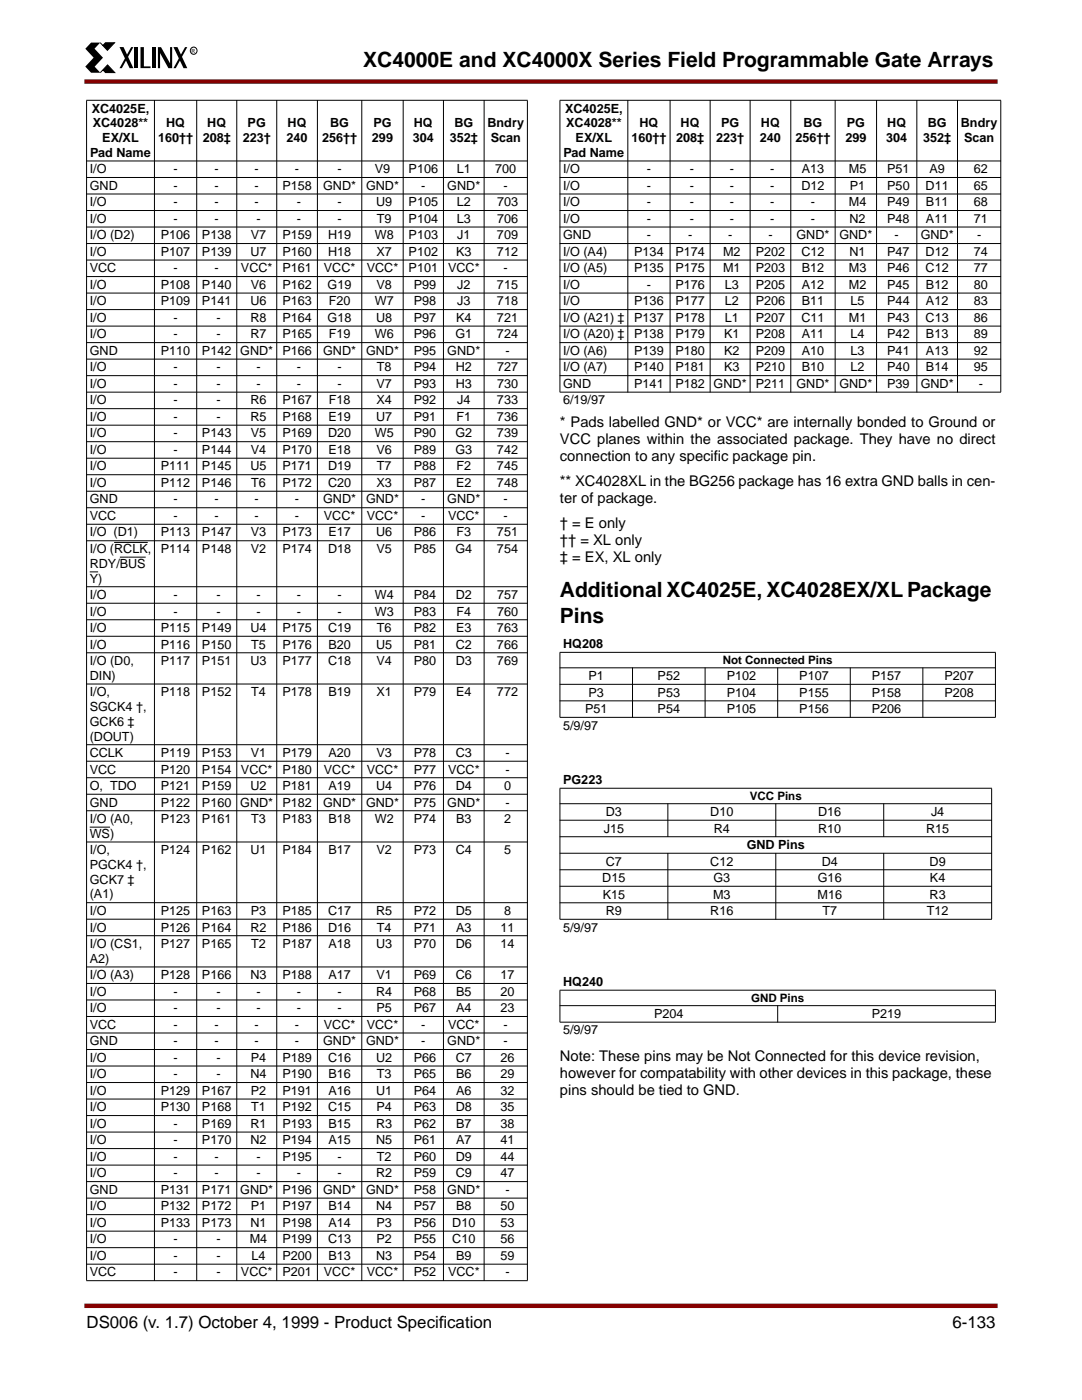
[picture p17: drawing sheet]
<svg xmlns="http://www.w3.org/2000/svg" width="216mm" height="279mm" viewBox="0 0 216 279" stroke-linecap="round" stroke-linejoin="round" font-family="sans-serif">
<defs><g id="words">
<g font-size="4.2">
<text x="72.5" y="13.3">XC4000E and XC4000X Series Field Programmable Gate Arrays</text>
<text x="111.7" y="119.2">Additional XC4025E, XC4028EX/XL Package</text>
<text x="111.7" y="124.2">Pins</text>
</g>
<g font-size="3.4">
<text x="17.3" y="265.1">DS006 (v. 1.7) October 4, 1999 - Product Specif</text>
<text x="87.6" y="265.1">ication</text>
<text x="190" y="265.1">6-133</text>
</g>
<g font-size="2.9">
<text x="111.7" y="85.2">* Pads labelled GND* or VCC* are internally bonded to Ground or</text>
<text x="111.7" y="88.6">VCC planes within the associated package. They have no direct</text>
<text x="111.7" y="91.9">connection to any specific package pin.</text>
<text x="111.7" y="97">** XC4028XL in the BG256 package has 16 extra GND balls in cen-</text>
<text x="111.7" y="100.3">ter of package.</text>
<text x="111.7" y="105.3">† = E only</text>
<text x="111.7" y="108.7">†† = XL only</text>
<text x="111.7" y="112.1">‡ = EX, XL only</text>
<text x="111.7" y="211.8">Note: These pins may be Not Connected for this device revision,</text>
<text x="111.7" y="215.1">however for compatability with other devices in this package, these</text>
<text x="111.7" y="218.5">pins should be tied to GND.</text>
</g>
<g font-size="2.5">
<text x="18.3" y="22.5">XC4025E,</text>
<text x="112.8" y="22.5">XC4025E,</text>
<text x="18.5" y="25.4">XC4028**</text>
<text x="20.4" y="28.3">EX/XL</text>
<text x="31.5" y="28.3">160††</text>
<text x="33.1" y="25.4">HQ</text>
<text x="40.4" y="28.3">208‡</text>
<text x="41.4" y="25.4">HQ</text>
<text x="48.4" y="28.3">223†</text>
<text x="49.4" y="25.4">PG</text>
<text x="57.2" y="28.3">240</text>
<text x="57.4" y="25.4">HQ</text>
<text x="64.3" y="28.3">256††</text>
<text x="65.9" y="25.4">BG</text>
<text x="74.2" y="28.3">299</text>
<text x="74.5" y="25.4">PG</text>
<text x="82.4" y="28.3">304</text>
<text x="82.6" y="25.4">HQ</text>
<text x="89.7" y="28.3">352‡</text>
<text x="90.7" y="25.4">BG</text>
<text x="97.3" y="25.4">Bndry</text>
<text x="97.9" y="28.3">Scan</text>
<text x="113" y="25.4">XC4028**</text>
<text x="114.9" y="28.3">EX/XL</text>
<text x="126" y="28.4">160††</text>
<text x="127.6" y="25.4">HQ</text>
<text x="134.9" y="28.4">208‡</text>
<text x="135.8" y="25.4">HQ</text>
<text x="142.9" y="28.4">223†</text>
<text x="143.9" y="25.4">PG</text>
<text x="151.6" y="28.4">240</text>
<text x="151.8" y="25.4">HQ</text>
<text x="158.7" y="28.4">256††</text>
<text x="160.3" y="25.4">BG</text>
<text x="168.7" y="28.4">299</text>
<text x="169" y="25.4">PG</text>
<text x="176.8" y="28.4">304</text>
<text x="177" y="25.4">HQ</text>
<text x="184.2" y="28.4">352‡</text>
<text x="185.1" y="25.4">BG</text>
<text x="191.7" y="25.4">Bndry</text>
<text x="192.4" y="28.4">Scan</text>
<text x="17.9" y="34.6">I/O</text>
<text x="18" y="31.3">Pad Name</text>
<text x="34.6" y="34.6">-</text>
<text x="42.8" y="34.6">-</text>
<text x="50.8" y="34.6">-</text>
<text x="58.9" y="34.6">-</text>
<text x="67.3" y="34.6">-</text>
<text x="74.8" y="34.6">V9</text>
<text x="81.5" y="34.6">P106</text>
<text x="91.1" y="34.6">L1</text>
<text x="98.8" y="34.6">700</text>
<text x="112.4" y="34.6">I/O</text>
<text x="112.5" y="31.3">Pad Name</text>
<text x="129.1" y="34.6">-</text>
<text x="137.6" y="34.6">-</text>
<text x="145.6" y="34.6">-</text>
<text x="153.7" y="34.6">-</text>
<text x="160" y="34.6">A13</text>
<text x="169.4" y="34.6">M5</text>
<text x="177" y="34.6">P51</text>
<text x="185.5" y="34.6">A9</text>
<text x="194.3" y="34.6">62</text>
<text x="17.9" y="37.9">GND</text>
<text x="17.9" y="41.2">I/O</text>
<text x="34.6" y="37.9">-</text>
<text x="34.6" y="41.2">-</text>
<text x="42.8" y="37.9">-</text>
<text x="42.8" y="41.2">-</text>
<text x="50.8" y="37.9">-</text>
<text x="50.8" y="41.2">-</text>
<text x="56.3" y="37.9">P158</text>
<text x="59.2" y="41.2">-</text>
<text x="64.5" y="37.9">GND*</text>
<text x="67.3" y="41.2">-</text>
<text x="73" y="37.9">GND*</text>
<text x="75.1" y="41.2">U9</text>
<text x="81.5" y="41.2">P105</text>
<text x="84" y="37.9">-</text>
<text x="89.3" y="37.9">GND*</text>
<text x="91.1" y="41.2">L2</text>
<text x="99.2" y="41.2">703</text>
<text x="100.5" y="37.9">-</text>
<text x="112.4" y="37.9">I/O</text>
<text x="112.4" y="41.2">I/O</text>
<text x="129.1" y="37.9">-</text>
<text x="129.1" y="41.2">-</text>
<text x="137.6" y="37.9">-</text>
<text x="137.6" y="41.2">-</text>
<text x="145.6" y="37.9">-</text>
<text x="145.6" y="41.2">-</text>
<text x="153.7" y="37.9">-</text>
<text x="153.7" y="41.2">-</text>
<text x="159.9" y="37.9">D12</text>
<text x="161.8" y="41.2">-</text>
<text x="169.4" y="41.2">M4</text>
<text x="169.6" y="37.9">P1</text>
<text x="177" y="41.2">P49</text>
<text x="177" y="37.9">P50</text>
<text x="184.7" y="37.9">D11</text>
<text x="184.8" y="41.2">B11</text>
<text x="194.3" y="41.2">68</text>
<text x="194.3" y="37.9">65</text>
<text x="17.9" y="44.5">I/O</text>
<text x="17.9" y="47.8">I/O (D2)</text>
<text x="32.1" y="47.8">P106</text>
<text x="34.6" y="44.5">-</text>
<text x="40.3" y="47.8">P138</text>
<text x="42.8" y="44.5">-</text>
<text x="50" y="47.8">V7</text>
<text x="51.2" y="44.5">-</text>
<text x="56.3" y="47.8">P159</text>
<text x="59.2" y="44.5">-</text>
<text x="65.5" y="47.8">H19</text>
<text x="67.3" y="44.5">-</text>
<text x="74.8" y="47.8">W8</text>
<text x="75.2" y="44.5">T9</text>
<text x="81.5" y="47.8">P103</text>
<text x="81.5" y="44.5">P104</text>
<text x="91.1" y="44.5">L3</text>
<text x="91.2" y="47.8">J1</text>
<text x="99.2" y="47.8">709</text>
<text x="99.2" y="44.5">706</text>
<text x="112.4" y="44.5">I/O</text>
<text x="112.4" y="47.8">GND</text>
<text x="129.1" y="44.5">-</text>
<text x="129.1" y="47.8">-</text>
<text x="137.3" y="47.8">-</text>
<text x="137.6" y="44.5">-</text>
<text x="145.3" y="47.8">-</text>
<text x="145.6" y="44.5">-</text>
<text x="153.3" y="47.8">-</text>
<text x="153.7" y="44.5">-</text>
<text x="158.9" y="47.8">GND*</text>
<text x="161.8" y="44.5">-</text>
<text x="167.5" y="47.8">GND*</text>
<text x="169.5" y="44.5">N2</text>
<text x="177" y="44.5">P48</text>
<text x="178.5" y="47.8">-</text>
<text x="183.7" y="47.8">GND*</text>
<text x="184.8" y="44.5">A11</text>
<text x="194.3" y="44.5">71</text>
<text x="195" y="47.8">-</text>
<text x="17.9" y="51.1">I/O</text>
<text x="32.1" y="51.1">P107</text>
<text x="40.3" y="51.1">P139</text>
<text x="50" y="51.1">U7</text>
<text x="56.3" y="51.1">P160</text>
<text x="65.5" y="51.1">H18</text>
<text x="75.1" y="51.1">X7</text>
<text x="81.5" y="51.1">P102</text>
<text x="91" y="51.1">K3</text>
<text x="99.2" y="51.1">712</text>
<text x="112.4" y="51.1">I/O (A4)</text>
<text x="126.6" y="51.1">P134</text>
<text x="134.8" y="51.1">P174</text>
<text x="144.3" y="51.1">M2</text>
<text x="150.8" y="51.1">P202</text>
<text x="159.9" y="51.1">C12</text>
<text x="169.5" y="51.1">N1</text>
<text x="177" y="51.1">P47</text>
<text x="184.7" y="51.1">D12</text>
<text x="194.3" y="51.1">74</text>
<text x="17.9" y="54.3">VCC</text>
<text x="17.9" y="57.6">I/O</text>
<text x="32.1" y="57.6">P108</text>
<text x="34.6" y="54.3">-</text>
<text x="40.3" y="57.6">P140</text>
<text x="42.8" y="54.3">-</text>
<text x="48.1" y="54.3">VCC*</text>
<text x="50" y="57.6">V6</text>
<text x="56.3" y="57.6">P162</text>
<text x="56.3" y="54.3">P161</text>
<text x="64.6" y="54.3">VCC*</text>
<text x="65.4" y="57.6">G19</text>
<text x="73.2" y="54.3">VCC*</text>
<text x="75.1" y="57.6">V8</text>
<text x="81.5" y="54.3">P101</text>
<text x="82.6" y="57.6">P99</text>
<text x="89.4" y="54.3">VCC*</text>
<text x="91.2" y="57.6">J2</text>
<text x="99.2" y="57.6">715</text>
<text x="100.5" y="54.3">-</text>
<text x="112.4" y="54.3">I/O (A5)</text>
<text x="112.4" y="57.6">I/O</text>
<text x="126.6" y="54.3">P135</text>
<text x="129.1" y="57.6">-</text>
<text x="134.8" y="54.3">P175</text>
<text x="134.8" y="57.6">P176</text>
<text x="144.3" y="54.3">M1</text>
<text x="144.6" y="57.6">L3</text>
<text x="150.8" y="54.3">P203</text>
<text x="150.8" y="57.6">P205</text>
<text x="160" y="54.3">B12</text>
<text x="160" y="57.6">A12</text>
<text x="169.4" y="54.3">M3</text>
<text x="169.4" y="57.6">M2</text>
<text x="177" y="54.3">P46</text>
<text x="177" y="57.6">P45</text>
<text x="184.7" y="54.3">C12</text>
<text x="184.8" y="57.6">B12</text>
<text x="194.3" y="54.3">77</text>
<text x="194.3" y="57.6">80</text>
<text x="17.9" y="60.9">I/O</text>
<text x="17.9" y="64.2">I/O</text>
<text x="32.1" y="60.9">P109</text>
<text x="34.6" y="64.2">-</text>
<text x="40.3" y="60.9">P141</text>
<text x="43.2" y="64.2">-</text>
<text x="50" y="60.9">U6</text>
<text x="50" y="64.2">R8</text>
<text x="56.3" y="60.9">P163</text>
<text x="56.3" y="64.2">P164</text>
<text x="65.4" y="64.2">G18</text>
<text x="65.6" y="60.9">F20</text>
<text x="74.8" y="60.9">W7</text>
<text x="75.1" y="64.2">U8</text>
<text x="82.6" y="60.9">P98</text>
<text x="82.6" y="64.2">P97</text>
<text x="91" y="64.2">K4</text>
<text x="91.2" y="60.9">J3</text>
<text x="99.2" y="64.2">721</text>
<text x="99.2" y="60.9">718</text>
<text x="112.4" y="60.9">I/O</text>
<text x="112.4" y="64.2">I/O (A21) ‡</text>
<text x="126.6" y="60.9">P136</text>
<text x="126.6" y="64.2">P137</text>
<text x="134.8" y="60.9">P177</text>
<text x="134.8" y="64.2">P178</text>
<text x="144.6" y="60.9">L2</text>
<text x="144.6" y="64.2">L1</text>
<text x="150.8" y="60.9">P206</text>
<text x="150.8" y="64.2">P207</text>
<text x="159.9" y="64.2">C11</text>
<text x="160" y="60.9">B11</text>
<text x="169.4" y="64.2">M1</text>
<text x="169.7" y="60.9">L5</text>
<text x="177" y="64.2">P43</text>
<text x="177" y="60.9">P44</text>
<text x="184.7" y="64.2">C13</text>
<text x="184.8" y="60.9">A12</text>
<text x="194.3" y="64.2">86</text>
<text x="194.3" y="60.9">83</text>
<text x="17.9" y="67.5">I/O</text>
<text x="17.9" y="70.8">GND</text>
<text x="32.1" y="70.8">P110</text>
<text x="34.6" y="67.5">-</text>
<text x="40.3" y="70.8">P142 GND*</text>
<text x="43.2" y="67.5">-</text>
<text x="50" y="67.5">R7</text>
<text x="56.3" y="67.5">P165</text>
<text x="56.3" y="70.8">P166</text>
<text x="64.5" y="70.8">GND*</text>
<text x="65.6" y="67.5">F19</text>
<text x="73" y="70.8">GND*</text>
<text x="74.8" y="67.5">W6</text>
<text x="82.6" y="67.5">P96</text>
<text x="82.6" y="70.8">P95</text>
<text x="89.3" y="70.8">GND*</text>
<text x="90.9" y="67.5">G1</text>
<text x="99.2" y="67.5">724</text>
<text x="100.9" y="70.8">-</text>
<text x="112.4" y="67.5">I/O (A20) ‡</text>
<text x="112.4" y="70.8">I/O (A6)</text>
<text x="126.6" y="67.5">P138</text>
<text x="126.6" y="70.8">P139</text>
<text x="134.8" y="67.5">P179</text>
<text x="134.8" y="70.8">P180</text>
<text x="144.5" y="67.5">K1</text>
<text x="144.5" y="70.8">K2</text>
<text x="150.8" y="67.5">P208</text>
<text x="150.8" y="70.8">P209</text>
<text x="160" y="67.5">A11</text>
<text x="160" y="70.8">A10</text>
<text x="169.7" y="67.5">L4</text>
<text x="169.7" y="70.8">L3</text>
<text x="177" y="67.5">P42</text>
<text x="177" y="70.8">P41</text>
<text x="184.8" y="67.5">B13</text>
<text x="184.8" y="70.8">A13</text>
<text x="194.3" y="67.5">89</text>
<text x="194.3" y="70.8">92</text>
<text x="17.9" y="74.1">I/O</text>
<text x="17.9" y="77.4">I/O</text>
<text x="34.6" y="74.1">-</text>
<text x="34.6" y="77.4">-</text>
<text x="43.2" y="74.1">-</text>
<text x="43.2" y="77.4">-</text>
<text x="51.2" y="74.1">-</text>
<text x="51.2" y="77.4">-</text>
<text x="59.2" y="74.1">-</text>
<text x="59.2" y="77.4">-</text>
<text x="67.3" y="74.1">-</text>
<text x="67.3" y="77.4">-</text>
<text x="75.1" y="77.4">V7</text>
<text x="75.2" y="74.1">T8</text>
<text x="82.6" y="77.4">P93</text>
<text x="82.6" y="74.1">P94</text>
<text x="90.9" y="77.4">H3</text>
<text x="90.9" y="74.1">H2</text>
<text x="99.2" y="77.4">730</text>
<text x="99.2" y="74.1">727</text>
<text x="112.4" y="74.1">I/O (A7)</text>
<text x="112.4" y="77.4">GND</text>
<text x="126.6" y="74.1">P140</text>
<text x="126.6" y="77.4">P141</text>
<text x="134.8" y="74.1">P181</text>
<text x="134.8" y="77.4">P182 GND*</text>
<text x="144.5" y="74.1">K3</text>
<text x="150.8" y="74.1">P210</text>
<text x="150.8" y="77.4">P211</text>
<text x="158.9" y="77.4">GND*</text>
<text x="160" y="74.1">B10</text>
<text x="167.5" y="77.4">GND*</text>
<text x="169.7" y="74.1">L2</text>
<text x="177" y="77.4">P39</text>
<text x="177" y="74.1">P40</text>
<text x="183.7" y="77.4">GND*</text>
<text x="184.8" y="74.1">B14</text>
<text x="194.3" y="74.1">95</text>
<text x="195.3" y="77.4">-</text>
<text x="17.9" y="80.7">I/O</text>
<text x="34.6" y="80.7">-</text>
<text x="43.2" y="80.7">-</text>
<text x="50" y="80.7">R6</text>
<text x="56.3" y="80.7">P167</text>
<text x="65.6" y="80.7">F18</text>
<text x="75.1" y="80.7">X4</text>
<text x="82.6" y="80.7">P92</text>
<text x="91.2" y="80.7">J4</text>
<text x="99.2" y="80.7">733</text>
<text x="112.4" y="80.7">6/19/97</text>
<text x="17.9" y="84">I/O</text>
<text x="17.9" y="87.3">I/O</text>
<text x="34.6" y="84">-</text>
<text x="34.6" y="87.3">-</text>
<text x="40.3" y="87.3">P143</text>
<text x="43.2" y="84">-</text>
<text x="50" y="84">R5</text>
<text x="50" y="87.3">V5</text>
<text x="56.3" y="87.3">P169</text>
<text x="56.3" y="84">P168</text>
<text x="65.5" y="87.3">D20</text>
<text x="65.5" y="84">E19</text>
<text x="74.8" y="87.3">W5</text>
<text x="75.1" y="84">U7</text>
<text x="82.6" y="87.3">P90</text>
<text x="82.6" y="84">P91</text>
<text x="90.9" y="87.3">G2</text>
<text x="91.1" y="84">F1</text>
<text x="99.2" y="87.3">739</text>
<text x="99.2" y="84">736</text>
<text x="17.9" y="90.6">I/O</text>
<text x="17.9" y="93.9">I/O</text>
<text x="32.1" y="93.9">P111</text>
<text x="34.6" y="90.6">-</text>
<text x="40.3" y="90.6">P144</text>
<text x="40.3" y="93.9">P145</text>
<text x="50" y="93.9">U5</text>
<text x="50" y="90.6">V4</text>
<text x="56.3" y="90.6">P170</text>
<text x="56.3" y="93.9">P171</text>
<text x="65.5" y="93.9">D19</text>
<text x="65.5" y="90.6">E18</text>
<text x="75.1" y="90.6">V6</text>
<text x="75.2" y="93.9">T7</text>
<text x="82.6" y="93.9">P88</text>
<text x="82.6" y="90.6">P89</text>
<text x="90.9" y="90.6">G3</text>
<text x="91.1" y="93.9">F2</text>
<text x="99.2" y="90.6">742</text>
<text x="99.2" y="93.9">745</text>
<text x="17.9" y="97.2">I/O</text>
<text x="17.9" y="100.5">GND</text>
<text x="32.1" y="97.2">P112</text>
<text x="34.6" y="100.5">-</text>
<text x="40.3" y="97.2">P146</text>
<text x="42.8" y="100.5">-</text>
<text x="50.1" y="97.2">T6</text>
<text x="50.8" y="100.5">-</text>
<text x="56.3" y="97.2">P172</text>
<text x="58.9" y="100.5">-</text>
<text x="64.5" y="100.5">GND*</text>
<text x="65.5" y="97.2">C20</text>
<text x="73" y="100.5">GND*</text>
<text x="75.1" y="97.2">X3</text>
<text x="82.6" y="97.2">P87</text>
<text x="84" y="100.5">-</text>
<text x="89.3" y="100.5">GND*</text>
<text x="91" y="97.2">E2</text>
<text x="99.2" y="97.2">748</text>
<text x="100.5" y="100.5">-</text>
<text x="17.9" y="103.8">VCC</text>
<text x="17.9" y="107.1">I/O (D1)</text>
<text x="32.1" y="107.1">P113</text>
<text x="34.6" y="103.8">-</text>
<text x="40.3" y="107.1">P147</text>
<text x="42.8" y="103.8">-</text>
<text x="50" y="107.1">V3</text>
<text x="50.8" y="103.8">-</text>
<text x="56.3" y="107.1">P173</text>
<text x="58.9" y="103.8">-</text>
<text x="64.6" y="103.8">VCC*</text>
<text x="65.5" y="107.1">E17</text>
<text x="73.2" y="103.8">VCC*</text>
<text x="75.1" y="107.1">U6</text>
<text x="82.6" y="107.1">P86</text>
<text x="84" y="103.8">-</text>
<text x="89.4" y="103.8">VCC*</text>
<text x="91.1" y="107.1">F3</text>
<text x="99.2" y="107.1">751</text>
<text x="100.5" y="103.8">-</text>
<text x="17.9" y="113.3">RDY/BUS</text>
<text x="17.9" y="110.4">I/O (RCLK,</text>
<text x="32.1" y="110.4">P114</text>
<text x="40.3" y="110.4">P148</text>
<text x="50" y="110.4">V2</text>
<text x="56.3" y="110.4">P174</text>
<text x="65.5" y="110.4">D18</text>
<text x="75.1" y="110.4">V5</text>
<text x="82.6" y="110.4">P85</text>
<text x="90.9" y="110.4">G4</text>
<text x="99.2" y="110.4">754</text>
<text x="17.9" y="116.3">Y)</text>
<text x="17.9" y="119.6">I/O</text>
<text x="34.6" y="119.6">-</text>
<text x="43.2" y="119.6">-</text>
<text x="51.2" y="119.6">-</text>
<text x="59.2" y="119.6">-</text>
<text x="67.3" y="119.6">-</text>
<text x="74.8" y="119.6">W4</text>
<text x="82.6" y="119.6">P84</text>
<text x="90.9" y="119.6">D2</text>
<text x="99.2" y="119.6">757</text>
<text x="17.9" y="122.8">I/O</text>
<text x="34.6" y="122.8">-</text>
<text x="43.2" y="122.8">-</text>
<text x="51.2" y="122.8">-</text>
<text x="59.2" y="122.8">-</text>
<text x="67.3" y="122.8">-</text>
<text x="74.8" y="122.8">W3</text>
<text x="82.6" y="122.8">P83</text>
<text x="91.1" y="122.8">F4</text>
<text x="99.2" y="122.8">760</text>
<text x="17.9" y="126.1">I/O</text>
<text x="17.9" y="129.4">I/O</text>
<text x="32.1" y="126.1">P115</text>
<text x="32.1" y="129.4">P116</text>
<text x="40.3" y="126.1">P149</text>
<text x="40.3" y="129.4">P150</text>
<text x="50" y="126.1">U4</text>
<text x="50.1" y="129.4">T5</text>
<text x="56.3" y="126.1">P175</text>
<text x="56.3" y="129.4">P176</text>
<text x="65.5" y="126.1">C19</text>
<text x="65.5" y="129.4">B20</text>
<text x="75.1" y="129.4">U5</text>
<text x="75.2" y="126.1">T6</text>
<text x="82.6" y="126.1">P82</text>
<text x="82.6" y="129.4">P81</text>
<text x="90.9" y="129.4">C2</text>
<text x="91" y="126.1">E3</text>
<text x="99.2" y="126.1">763</text>
<text x="99.2" y="129.4">766</text>
<text x="112.4" y="129.3">HQ208</text>
<text x="17.9" y="132.7">I/O (D0,</text>
<text x="17.9" y="135.7">DIN)</text>
<text x="32.1" y="132.7">P117</text>
<text x="40.3" y="132.7">P151</text>
<text x="50" y="132.7">U3</text>
<text x="56.3" y="132.7">P177</text>
<text x="65.5" y="132.7">C18</text>
<text x="75.1" y="132.7">V4</text>
<text x="82.6" y="132.7">P80</text>
<text x="90.9" y="132.7">D3</text>
<text x="99.2" y="132.7">769</text>
<text x="117.4" y="135.7">P1</text>
<text x="131.2" y="135.7">P52</text>
<text x="145" y="135.7">P102</text>
<text x="159.5" y="135.7">P107</text>
<text x="174" y="135.7">P157</text>
<text x="188.4" y="135.7">P207</text>
<text x="17.9" y="139">I/O,</text>
<text x="17.9" y="141.9">SGCK4 †,</text>
<text x="32.1" y="139">P118</text>
<text x="40.3" y="139">P152</text>
<text x="50.1" y="139">T4</text>
<text x="56.3" y="139">P178</text>
<text x="65.5" y="139">B19</text>
<text x="75.1" y="139">X1</text>
<text x="82.6" y="139">P79</text>
<text x="91" y="139">E4</text>
<text x="99.2" y="139">772</text>
<text x="116.7" y="142.3">P51</text>
<text x="117.4" y="139">P3</text>
<text x="131.2" y="139">P53</text>
<text x="131.2" y="142.3">P54</text>
<text x="145" y="139">P104</text>
<text x="145" y="142.3">P105</text>
<text x="159.5" y="142.3">P156</text>
<text x="159.5" y="139">P155</text>
<text x="174" y="142.3">P206</text>
<text x="174" y="139">P158</text>
<text x="188.4" y="139">P208</text>
<text x="17.9" y="144.8">GCK6 ‡</text>
<text x="17.9" y="147.8">(DOUT)</text>
<text x="112.4" y="145.6">5/9/97</text>
<text x="17.9" y="151.1">CCLK</text>
<text x="17.9" y="154.4">VCC</text>
<text x="32.1" y="151.1">P119</text>
<text x="32.1" y="154.4">P120</text>
<text x="40.3" y="151.1">P153</text>
<text x="40.3" y="154.4">P154</text>
<text x="48.1" y="154.4">VCC*</text>
<text x="50" y="151.1">V1</text>
<text x="56.3" y="151.1">P179</text>
<text x="56.3" y="154.4">P180</text>
<text x="64.6" y="154.4">VCC*</text>
<text x="65.5" y="151.1">A20</text>
<text x="73.2" y="154.4">VCC*</text>
<text x="75.1" y="151.1">V3</text>
<text x="82.6" y="154.4">P77</text>
<text x="82.6" y="151.1">P78</text>
<text x="89.4" y="154.4">VCC*</text>
<text x="90.9" y="151.1">C3</text>
<text x="100.9" y="154.4">-</text>
<text x="100.9" y="151.1">-</text>
<text x="17.9" y="157.7">O, TDO</text>
<text x="17.9" y="161">GND</text>
<text x="32.1" y="157.7">P121</text>
<text x="32.1" y="161">P122</text>
<text x="40.3" y="157.7">P159</text>
<text x="40.3" y="161">P160 GND*</text>
<text x="50" y="157.7">U2</text>
<text x="56.3" y="157.7">P181</text>
<text x="56.3" y="161">P182</text>
<text x="64.5" y="161">GND*</text>
<text x="65.5" y="157.7">A19</text>
<text x="73" y="161">GND*</text>
<text x="75.1" y="157.7">U4</text>
<text x="82.6" y="157.7">P76</text>
<text x="82.6" y="161">P75</text>
<text x="89.3" y="161">GND*</text>
<text x="90.9" y="157.7">D4</text>
<text x="100.6" y="157.7">0</text>
<text x="100.9" y="161">-</text>
<text x="112.4" y="156.5">PG223</text>
<text x="17.9" y="164.3">I/O (A0,</text>
<text x="17.9" y="167.2">WS)</text>
<text x="32.1" y="164.3">P123</text>
<text x="40.3" y="164.3">P161</text>
<text x="50.1" y="164.3">T3</text>
<text x="56.3" y="164.3">P183</text>
<text x="65.5" y="164.3">B18</text>
<text x="74.8" y="164.3">W2</text>
<text x="82.6" y="164.3">P74</text>
<text x="91" y="164.3">B3</text>
<text x="100.6" y="164.3">2</text>
<text x="120.5" y="166.1">J15</text>
<text x="120.9" y="162.9">D3</text>
<text x="141.7" y="162.9">D10</text>
<text x="142.4" y="166.1">R4</text>
<text x="163.3" y="162.9">D16</text>
<text x="163.3" y="166.1">R10</text>
<text x="184.8" y="166.1">R15</text>
<text x="185.8" y="162.9">J4</text>
<text x="17.9" y="170.5">I/O,</text>
<text x="17.9" y="173.4">PGCK4 †,</text>
<text x="32.1" y="170.5">P124</text>
<text x="40.3" y="170.5">P162</text>
<text x="50" y="170.5">U1</text>
<text x="56.3" y="170.5">P184</text>
<text x="65.5" y="170.5">B17</text>
<text x="75.1" y="170.5">V2</text>
<text x="82.6" y="170.5">P73</text>
<text x="90.9" y="170.5">C4</text>
<text x="100.6" y="170.5">5</text>
<text x="120.9" y="172.7">C7</text>
<text x="141.7" y="172.7">C12</text>
<text x="149" y="169.4">GND Pins</text>
<text x="164" y="172.7">D4</text>
<text x="185.5" y="172.7">D9</text>
<text x="17.9" y="176.4">GCK7 ‡</text>
<text x="17.9" y="179.3">(A1)</text>
<text x="120.2" y="176">D15</text>
<text x="120.3" y="179.3">K15</text>
<text x="142.3" y="179.3">M3</text>
<text x="142.4" y="176">G3</text>
<text x="163.1" y="179.3">M16</text>
<text x="163.2" y="176">G16</text>
<text x="185.5" y="179.3">R3</text>
<text x="185.6" y="176">K4</text>
<text x="17.9" y="182.6">I/O</text>
<text x="17.9" y="185.9">I/O</text>
<text x="32.1" y="182.6">P125</text>
<text x="32.1" y="185.9">P126</text>
<text x="40.3" y="182.6">P163</text>
<text x="40.3" y="185.9">P164</text>
<text x="50" y="185.9">R2</text>
<text x="50" y="182.6">P3</text>
<text x="56.3" y="182.6">P185</text>
<text x="56.3" y="185.9">P186</text>
<text x="65.5" y="182.6">C17</text>
<text x="65.5" y="185.9">D16</text>
<text x="75.1" y="182.6">R5</text>
<text x="75.2" y="185.9">T4</text>
<text x="82.6" y="182.6">P72</text>
<text x="82.6" y="185.9">P71</text>
<text x="90.9" y="182.6">D5</text>
<text x="91" y="185.9">A3</text>
<text x="99.9" y="185.9">11</text>
<text x="100.6" y="182.6">8</text>
<text x="112.4" y="185.9">5/9/97</text>
<text x="120.9" y="182.6">R9</text>
<text x="141.7" y="182.6">R16</text>
<text x="164.1" y="182.6">T7</text>
<text x="184.9" y="182.6">T12</text>
<text x="17.9" y="189.2">I/O (CS1,</text>
<text x="32.1" y="189.2">P127</text>
<text x="40.3" y="189.2">P165</text>
<text x="50.1" y="189.2">T2</text>
<text x="56.3" y="189.2">P187</text>
<text x="65.5" y="189.2">A18</text>
<text x="75.1" y="189.2">U3</text>
<text x="82.6" y="189.2">P70</text>
<text x="90.9" y="189.2">D6</text>
<text x="99.9" y="189.2">14</text>
<text x="17.9" y="192.1">A2)</text>
<text x="17.9" y="195.4">I/O (A3)</text>
<text x="32.1" y="195.4">P128</text>
<text x="40.3" y="195.4">P166</text>
<text x="50" y="195.4">N3</text>
<text x="56.3" y="195.4">P188</text>
<text x="65.5" y="195.4">A17</text>
<text x="75.1" y="195.4">V1</text>
<text x="82.6" y="195.4">P69</text>
<text x="90.9" y="195.4">C6</text>
<text x="99.9" y="195.4">17</text>
<text x="112.4" y="196.8">HQ240</text>
<text x="17.9" y="198.7">I/O</text>
<text x="17.9" y="202">I/O</text>
<text x="34.6" y="198.7">-</text>
<text x="34.6" y="202">-</text>
<text x="43.2" y="198.7">-</text>
<text x="43.2" y="202">-</text>
<text x="51.2" y="198.7">-</text>
<text x="51.2" y="202">-</text>
<text x="59.2" y="198.7">-</text>
<text x="59.2" y="202">-</text>
<text x="67.3" y="198.7">-</text>
<text x="67.3" y="202">-</text>
<text x="75.1" y="198.7">R4</text>
<text x="75.1" y="202">P5</text>
<text x="82.6" y="202">P67</text>
<text x="82.6" y="198.7">P68</text>
<text x="91" y="202">A4</text>
<text x="91" y="198.7">B5</text>
<text x="99.9" y="198.7">20</text>
<text x="99.9" y="202">23</text>
<text x="130.5" y="203.2">P204</text>
<text x="174" y="203.2">P219</text>
<text x="17.9" y="205.3">VCC</text>
<text x="17.9" y="208.6">GND</text>
<text x="34.6" y="205.3">-</text>
<text x="34.6" y="208.6">-</text>
<text x="42.8" y="205.3">-</text>
<text x="42.8" y="208.6">-</text>
<text x="50.8" y="205.3">-</text>
<text x="50.8" y="208.6">-</text>
<text x="58.9" y="205.3">-</text>
<text x="58.9" y="208.6">-</text>
<text x="64.5" y="208.6">GND*</text>
<text x="64.6" y="205.3">VCC*</text>
<text x="73" y="208.6">GND*</text>
<text x="73.2" y="205.3">VCC*</text>
<text x="84" y="208.6">-</text>
<text x="84" y="205.3">-</text>
<text x="89.3" y="208.6">GND*</text>
<text x="89.4" y="205.3">VCC*</text>
<text x="100.5" y="205.3">-</text>
<text x="100.5" y="208.6">-</text>
<text x="112.4" y="206.4">5/9/97</text>
<text x="17.9" y="211.9">I/O</text>
<text x="17.9" y="215.2">I/O</text>
<text x="34.6" y="211.9">-</text>
<text x="34.6" y="215.2">-</text>
<text x="43.2" y="211.9">-</text>
<text x="43.2" y="215.2">-</text>
<text x="50" y="215.2">N4</text>
<text x="50" y="211.9">P4</text>
<text x="56.3" y="211.9">P189</text>
<text x="56.3" y="215.2">P190</text>
<text x="65.5" y="211.9">C16</text>
<text x="65.5" y="215.2">B16</text>
<text x="75.1" y="211.9">U2</text>
<text x="75.2" y="215.2">T3</text>
<text x="82.6" y="211.9">P66</text>
<text x="82.6" y="215.2">P65</text>
<text x="90.9" y="211.9">C7</text>
<text x="91" y="215.2">B6</text>
<text x="99.9" y="211.9">26</text>
<text x="99.9" y="215.2">29</text>
<text x="17.9" y="218.5">I/O</text>
<text x="17.9" y="221.8">I/O</text>
<text x="32.1" y="218.5">P129</text>
<text x="32.1" y="221.8">P130</text>
<text x="40.3" y="218.5">P167</text>
<text x="40.3" y="221.8">P168</text>
<text x="50" y="218.5">P2</text>
<text x="50.1" y="221.8">T1</text>
<text x="56.3" y="218.5">P191</text>
<text x="56.3" y="221.8">P192</text>
<text x="65.5" y="221.8">C15</text>
<text x="65.5" y="218.5">A16</text>
<text x="75.1" y="218.5">U1</text>
<text x="75.1" y="221.8">P4</text>
<text x="82.6" y="218.5">P64</text>
<text x="82.6" y="221.8">P63</text>
<text x="90.9" y="221.8">D8</text>
<text x="91" y="218.5">A6</text>
<text x="99.9" y="218.5">32</text>
<text x="99.9" y="221.8">35</text>
<text x="17.9" y="225.1">I/O</text>
<text x="34.6" y="225.1">-</text>
<text x="40.3" y="225.1">P169</text>
<text x="50" y="225.1">R1</text>
<text x="56.3" y="225.1">P193</text>
<text x="65.5" y="225.1">B15</text>
<text x="75.1" y="225.1">R3</text>
<text x="82.6" y="225.1">P62</text>
<text x="91" y="225.1">B7</text>
<text x="99.9" y="225.1">38</text>
<text x="17.9" y="228.4">I/O</text>
<text x="17.9" y="231.7">I/O</text>
<text x="34.6" y="228.4">-</text>
<text x="34.6" y="231.7">-</text>
<text x="40.3" y="228.4">P170</text>
<text x="42.8" y="231.7">-</text>
<text x="50" y="228.4">N2</text>
<text x="51.2" y="231.7">-</text>
<text x="56.3" y="228.4">P194</text>
<text x="56.3" y="231.7">P195</text>
<text x="65.5" y="228.4">A15</text>
<text x="67.3" y="231.7">-</text>
<text x="75.1" y="228.4">N5</text>
<text x="75.2" y="231.7">T2</text>
<text x="82.6" y="228.4">P61</text>
<text x="82.6" y="231.7">P60</text>
<text x="90.9" y="231.7">D9</text>
<text x="91" y="228.4">A7</text>
<text x="99.9" y="228.4">41</text>
<text x="99.9" y="231.7">44</text>
<text x="17.9" y="235">I/O</text>
<text x="17.9" y="238.3">GND</text>
<text x="32.1" y="238.3">P131</text>
<text x="34.6" y="235">-</text>
<text x="40.3" y="238.3">P171 GND*</text>
<text x="42.8" y="235">-</text>
<text x="51.2" y="235">-</text>
<text x="56.3" y="238.3">P196</text>
<text x="59.2" y="235">-</text>
<text x="64.5" y="238.3">GND*</text>
<text x="67.3" y="235">-</text>
<text x="73" y="238.3">GND*</text>
<text x="75.1" y="235">R2</text>
<text x="82.6" y="238.3">P58</text>
<text x="82.6" y="235">P59</text>
<text x="89.3" y="238.3">GND*</text>
<text x="90.9" y="235">C9</text>
<text x="99.9" y="235">47</text>
<text x="100.9" y="238.3">-</text>
<text x="17.9" y="241.6">I/O</text>
<text x="17.9" y="244.8">I/O</text>
<text x="32.1" y="241.6">P132</text>
<text x="32.1" y="244.8">P133</text>
<text x="40.3" y="241.6">P172</text>
<text x="40.3" y="244.8">P173</text>
<text x="50" y="244.8">N1</text>
<text x="50" y="241.6">P1</text>
<text x="56.3" y="241.6">P197</text>
<text x="56.3" y="244.8">P198</text>
<text x="65.5" y="241.6">B14</text>
<text x="65.5" y="244.8">A14</text>
<text x="75.1" y="241.6">N4</text>
<text x="75.1" y="244.8">P3</text>
<text x="82.6" y="241.6">P57</text>
<text x="82.6" y="244.8">P56</text>
<text x="90.2" y="244.8">D10</text>
<text x="91" y="241.6">B8</text>
<text x="99.9" y="241.6">50</text>
<text x="99.9" y="244.8">53</text>
<text x="17.9" y="248.1">I/O</text>
<text x="17.9" y="251.4">I/O</text>
<text x="34.6" y="248.1">-</text>
<text x="34.6" y="251.4">-</text>
<text x="43.2" y="248.1">-</text>
<text x="43.2" y="251.4">-</text>
<text x="49.8" y="248.1">M4</text>
<text x="50.2" y="251.4">L4</text>
<text x="56.3" y="248.1">P199</text>
<text x="56.3" y="251.4">P200</text>
<text x="65.5" y="248.1">C13</text>
<text x="65.5" y="251.4">B13</text>
<text x="75.1" y="251.4">N3</text>
<text x="75.1" y="248.1">P2</text>
<text x="82.6" y="248.1">P55</text>
<text x="82.6" y="251.4">P54</text>
<text x="90.2" y="248.1">C10</text>
<text x="91" y="251.4">B9</text>
<text x="99.9" y="248.1">56</text>
<text x="99.9" y="251.4">59</text>
<text x="17.9" y="254.7">VCC</text>
<text x="34.6" y="254.7">-</text>
<text x="43.2" y="254.7">-</text>
<text x="48.1" y="254.7">VCC*</text>
<text x="56.3" y="254.7">P201</text>
<text x="64.6" y="254.7">VCC*</text>
<text x="73.2" y="254.7">VCC*</text>
<text x="82.6" y="254.7">P52</text>
<text x="89.4" y="254.7">VCC*</text>
<text x="100.9" y="254.7">-</text>
</g>
<g font-size="2.3">
<text x="144.2" y="132.5">Not Connected Pins</text>
<text x="149.6" y="159.6">VCC Pins</text>
<text x="149.9" y="199.9">GND Pins</text>
</g>
<text font-size="1.1" x="38.2" y="10.5">R</text>
</g></defs>
<path d="M18.2 8.5h1.8l-1.1 1.2 1.7 1.8-1.7 1.8 1.1 1.2h-1.8l-1.2-1.2 1.7-1.8-1.7-1.8zM23.9 9.4h.7l2 4.2h-.7zM26.2 9.4h.4l-2.3 4.2h-.4zM26.8 9.4h.7v4.2h-.7zM28 9.4h.7v3.9h1.3v.3h-2zM30.4 9.4h.6v4.2h-.6zM31.5 9.4h.6l1.8 3.2v-3.2h.5v4.2h-.8l-1.7-3v3h-.4zM34.6 9.4h.8l2 4.2h-.8zM36.9 9.4h.5l-2.3 4.2h-.5z" fill="#000"/>
<path d="M20 8.5l.5 .6 .5-.6h1.8l-1.4 1.6zM21.5 13l1.4 1.5h-1.9l-.5-.6-.5 .6z" fill="#000" stroke="#000" stroke-width=".2"/>
<circle cx="38.6" cy="10.1" r=".7" fill="none" stroke="#000" stroke-width=".2"/>
<path d="M17.3 260.6h181.3" fill="none" stroke="#850000" stroke-width=".88"/>
<path d="M17.3 262.9h181.3v4.3h-181.3z" fill-rule="evenodd" fill="#fff"/>
<path d="M17.3 16.3h181.3z" fill="#fff" stroke="#850000" stroke-width=".88"/>
<path d="M17.9 114.1h1.7M22.8 108.3h6.7M23.9 111.2h5.2M17.9 165.1h4.1" fill="none" stroke="#000" stroke-width=".2"/>
<g fill="#000" stroke="#000" stroke-width=".2">
<path d="M17.2 20h88.1zM17.2 32.1h88.1zM17.2 35.4h88.1zM17.2 38.7h88.1zM111.7 20h88zM111.7 32.1h88zM111.7 35.4h88zM111.7 38.7h88zM17.2 42h88.1zM17.2 45.3h88.1zM17.2 48.6h88.1zM17.2 51.9h88.1z"/>
<path d="M17.2 55.2h88.1zM17.2 58.5h88.1zM111.7 42h88zM111.7 45.3h88zM111.7 48.6h88zM111.7 51.9h88zM111.7 55.2h88zM111.7 58.5h88zM17.2 61.8h88.1zM17.2 65.1h88.1zM17.2 68.4h88.1zM17.2 71.7h88.1z"/>
<path d="M17.2 75h88.1zM17.2 78.3h88.1zM111.7 20.1v58.1zM125.3 20v58.3zM133.7 20v58.3zM141.7 20v58.3zM149.7 20v58.3zM157.8 20v58.3zM166.6 20v58.3zM174.9 20v58.3zM182.9 20v58.3zM191.1 20v58.3z"/>
<path d="M199.7 20.1v58.1zM111.7 61.8h88zM111.7 65.1h88zM111.7 68.4h88zM111.7 71.7h88zM111.7 75h88zM111.7 78.3h88zM17.2 81.6h88.1zM17.2 84.9h88.1zM17.2 88.1h88.1zM17.2 91.4h88.1zM17.2 94.7h88.1z"/>
<path d="M17.2 98h88.1zM17.2 101.3h88.1zM17.2 104.6h88.1zM17.2 107.9h88.1zM17.2 117.1h88.1zM17.2 120.4h88.1zM17.2 123.7h88.1zM17.2 127h88.1zM17.2 130.3h88.1zM17.2 136.5h88.1zM111.7 130.2h87zM111.7 133.3h87z"/>
<path d="M111.7 136.6h87zM111.7 139.9h87zM17.2 148.6h88.1zM17.2 151.9h88.1zM17.2 155.2h88.1zM17.2 158.5h88.1zM111.7 130.2v12.9zM126.2 133.2v10zM140.7 133.2v10zM155.2 133.2v10zM169.7 133.2v10zM184.1 133.2v10z"/>
<path d="M111.7 157.3h86.2zM198.6 130.2v12.9zM111.7 143.2h87zM17.2 161.8h88.1zM17.2 168h88.1zM133.3 160.3v6.7zM154.8 160.3v6.7zM176.3 160.3v6.7zM111.7 160.4h86.2zM111.7 163.7h86.2zM111.7 167h86.2zM111.7 170.3h86.2z"/>
<path d="M111.7 173.6h86.2zM111.7 176.9h86.2zM17.2 180.1h88.1zM17.2 183.4h88.1zM17.2 186.7h88.1zM17.2 193h88.1zM17.2 196.3h88.1zM17.2 199.6h88.1zM111.7 157.4v26zM133.3 170.2v13.3zM154.8 170.2v13.3zM176.3 170.2v13.3z"/>
<path d="M197.9 157.4v26zM111.7 180.2h86.2zM111.7 183.5h86.2zM111.7 197.6h87zM17.2 202.9h88.1zM17.2 206.2h88.1zM17.2 209.5h88.1zM17.2 212.7h88.1zM17.2 216h88.1zM17.2 219.3h88.1zM111.7 197.7v6.2zM155.2 200.6v3.4z"/>
<path d="M198.6 197.7v6.2zM111.7 200.7h87zM111.7 204h87zM17.2 222.6h88.1zM17.2 225.9h88.1zM17.2 229.2h88.1zM17.2 232.5h88.1zM17.2 235.8h88.1zM17.2 239.1h88.1zM17.3 20.1v235.4zM30.8 20v235.6zM39.3 20v235.6z"/>
<path d="M47.2 20v235.6zM55.2 20v235.6zM63.3 20v235.6zM72.2 20v235.6zM80.5 20v235.6zM88.5 20v235.6zM96.6 20v235.6zM105.2 20.1v235.4zM17.2 242.4h88.1zM17.2 245.7h88.1zM17.2 249h88.1zM17.2 252.3h88.1z"/>
<path d="M17.2 255.6h88.1z"/>
</g>
<use href="#words"/>
</svg>
